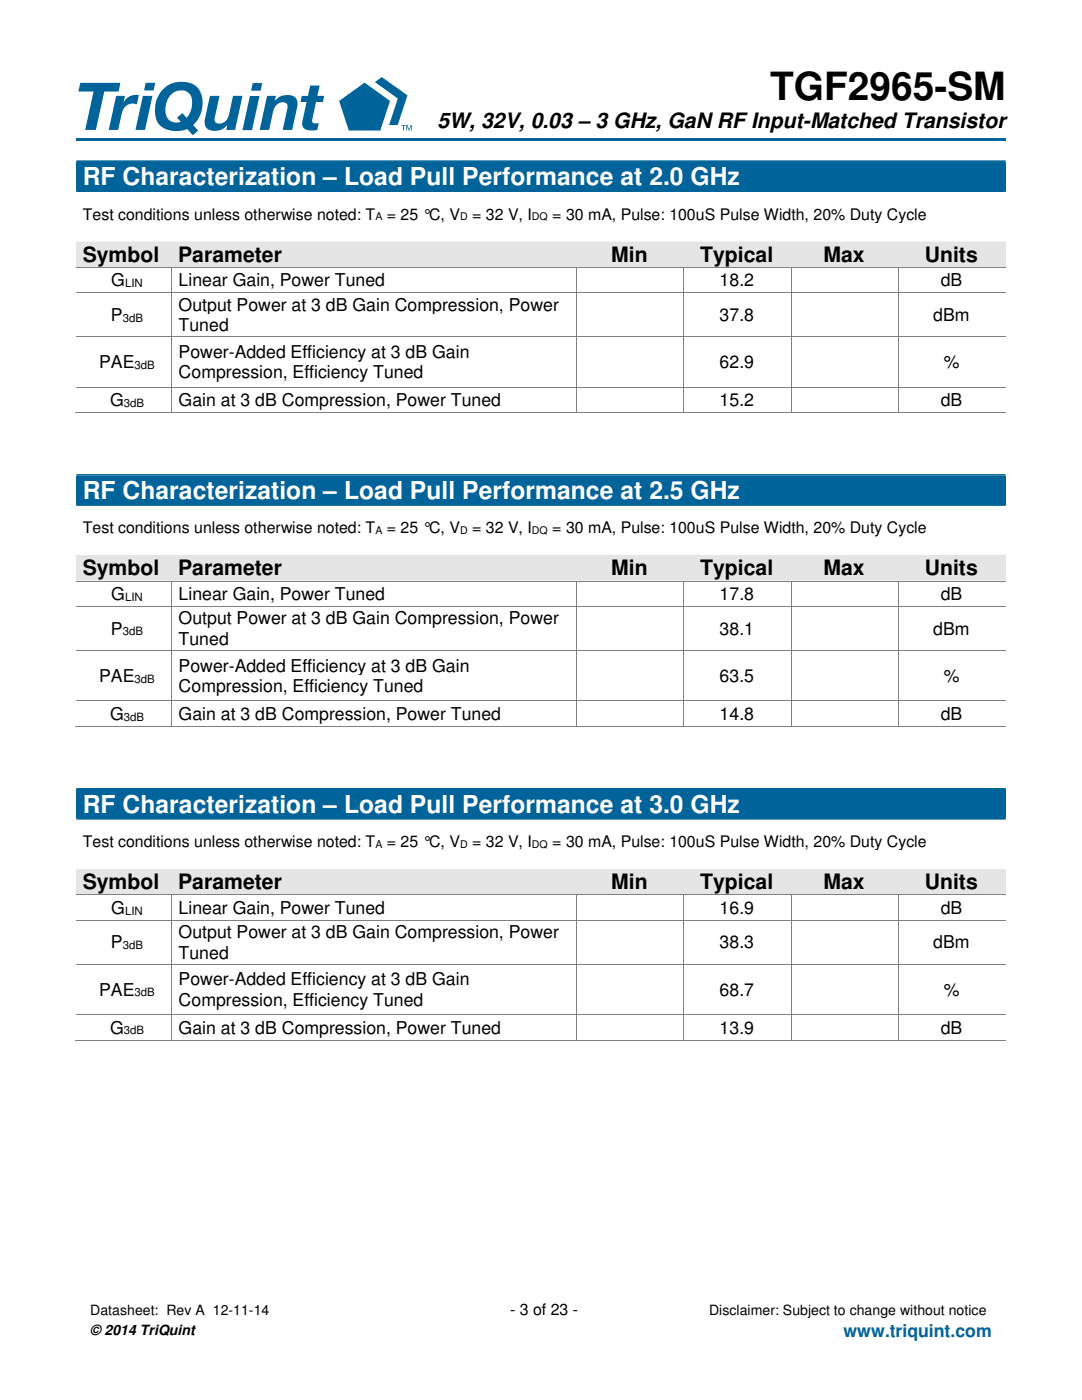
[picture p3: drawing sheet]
<svg xmlns="http://www.w3.org/2000/svg" width="216mm" height="279mm" viewBox="0 0 216 279" stroke-linecap="round" stroke-linejoin="round" font-family="sans-serif">
<defs><g id="words">
<text font-size="7.8" x="153.7" y="20">TGF2965-SM</text>
<g font-size="4.9" fill="#fff">
<text x="16.5" y="36.9">RF Characterization – Load Pull Performance at 2.0 GHz</text>
<text x="16.5" y="99.6">RF Characterization – Load Pull Performance at 2.5 GHz</text>
<text x="16.5" y="162.2">RF Characterization – Load Pull Performance at 3.0 GHz</text>
</g>
<g font-size="4.2">
<text x="87.3" y="25.6">5W, 32V, 0.03 – 3 GHz, GaN RF Input-Matched Transistor</text>
<text x="16.5" y="52.2">Symbol</text>
<text x="35.6" y="52.2">Parameter</text>
<text x="122" y="52.2">Min</text>
<text x="139.7" y="52.2">Typical</text>
<text x="164.3" y="52.2">Max</text>
<text x="184.5" y="52.2">Units</text>
<text x="16.5" y="114.8">Symbol</text>
<text x="35.6" y="114.8">Parameter</text>
<text x="122" y="114.8">Min</text>
<text x="139.7" y="114.8">Typical</text>
<text x="164.3" y="114.8">Max</text>
<text x="184.5" y="114.8">Units</text>
<text x="16.5" y="177.5">Symbol</text>
<text x="35.6" y="177.5">Parameter</text>
<text x="122" y="177.5">Min</text>
<text x="139.7" y="177.5">Typical</text>
<text x="164.3" y="177.5">Max</text>
<text x="184.5" y="177.5">Units</text>
</g>
<g font-size="3.5">
<text x="22.2" y="57.1">G</text>
<text x="35.6" y="57.1">Linear Gain, Power Tuned</text>
<text x="143.6" y="57.1">18.2</text>
<text x="187.7" y="57.1">dB</text>
<text x="22.1" y="64">P</text>
<text x="35.6" y="62">Output Power at 3 dB Gain Compression, Power</text>
<text x="143.6" y="64">37.8</text>
<text x="186.2" y="64">dBm</text>
<text x="35.6" y="66.1">Tuned</text>
<text x="35.6" y="71.4">Power-Added Efficiency at 3 dB Gain</text>
<text x="19.8" y="73.4">PAE</text>
<text x="35.6" y="75.5">Compression, Efficiency Tuned</text>
<text x="143.6" y="73.4">62.9</text>
<text x="188.3" y="73.4">%</text>
<text x="21.9" y="81">G</text>
<text x="35.6" y="81">Gain at 3 dB Compression, Power Tuned</text>
<text x="143.6" y="81">15.2</text>
<text x="187.7" y="81">dB</text>
<text x="22.2" y="119.7">G</text>
<text x="35.6" y="119.7">Linear Gain, Power Tuned</text>
<text x="143.6" y="119.7">17.8</text>
<text x="187.7" y="119.7">dB</text>
<text x="35.6" y="124.6">Output Power at 3 dB Gain Compression, Power</text>
<text x="22.1" y="126.6">P</text>
<text x="35.6" y="128.7">Tuned</text>
<text x="143.6" y="126.6">38.1</text>
<text x="186.2" y="126.6">dBm</text>
<text x="19.8" y="136.1">PAE</text>
<text x="35.6" y="134">Power-Added Efficiency at 3 dB Gain</text>
<text x="143.6" y="136.1">63.5</text>
<text x="188.3" y="136.1">%</text>
<text x="21.9" y="143.7">G</text>
<text x="35.6" y="138.1">Compression, Efficiency Tuned</text>
<text x="35.6" y="143.7">Gain at 3 dB Compression, Power Tuned</text>
<text x="143.6" y="143.7">14.8</text>
<text x="187.7" y="143.7">dB</text>
<text x="22.2" y="182.4">G</text>
<text x="35.6" y="182.4">Linear Gain, Power Tuned</text>
<text x="143.6" y="182.4">16.9</text>
<text x="187.7" y="182.4">dB</text>
<text x="22.1" y="189.3">P</text>
<text x="35.6" y="187.2">Output Power at 3 dB Gain Compression, Power</text>
<text x="35.6" y="191.3">Tuned</text>
<text x="143.6" y="189.3">38.3</text>
<text x="186.2" y="189.3">dBm</text>
<text x="35.6" y="196.7">Power-Added Efficiency at 3 dB Gain</text>
<text x="19.8" y="198.7">PAE</text>
<text x="35.6" y="200.7">Compression, Efficiency Tuned</text>
<text x="143.6" y="198.7">68.7</text>
<text x="188.3" y="198.7">%</text>
<text x="21.9" y="206.3">G</text>
<text x="35.6" y="206.3">Gain at 3 dB Compression, Power Tuned</text>
<text x="143.6" y="206.3">13.9</text>
<text x="187.7" y="206.3">dB</text>
</g>
<text font-size="3.5" fill="#00639a" x="168.3" y="266.7">www.triquint.com</text>
<g font-size="3.2">
<text x="16.5" y="43.8">Test conditions unless otherwise noted: T</text>
<text x="77.2" y="43.8">= 25 °C, V</text>
<text x="94.2" y="43.8">= 32 V, I</text>
<text x="110.2" y="43.8">= 30 mA, Pulse: 100uS Pulse Width, 20% Duty Cycle</text>
<text x="16.5" y="106.4">Test conditions unless otherwise noted: T</text>
<text x="77.2" y="106.4">= 25 °C, V</text>
<text x="94.2" y="106.4">= 32 V, I</text>
<text x="110.2" y="106.4">= 30 mA, Pulse: 100uS Pulse Width, 20% Duty Cycle</text>
<text x="16.5" y="169.1">Test conditions unless otherwise noted: T</text>
<text x="77.2" y="169.1">= 25 °C, V</text>
<text x="94.2" y="169.1">= 32 V, I</text>
<text x="110.2" y="169.1">= 30 mA, Pulse: 100uS Pulse Width, 20% Duty Cycle</text>
<text x="101.8" y="262.5">- 3 of 23 -</text>
</g>
<g font-size="2.8">
<text x="18" y="262.4">Datasheet: Rev A 12-11-14</text>
<text x="141.5" y="262.4">Disclaimer: Subject to change without notice</text>
<text x="18" y="266.5">© 2014 TriQuint</text>
</g>
<g font-size="2.3">
<text x="25" y="57.3">LIN</text>
<text x="24.5" y="64.2">3dB</text>
<text x="26.8" y="73.6">3dB</text>
<text x="24.7" y="81.2">3dB</text>
<text x="25" y="119.9">LIN</text>
<text x="24.5" y="126.8">3dB</text>
<text x="26.8" y="136.2">3dB</text>
<text x="24.7" y="143.8">3dB</text>
<text x="25" y="182.5">LIN</text>
<text x="24.5" y="189.4">3dB</text>
<text x="26.8" y="198.9">3dB</text>
<text x="24.7" y="206.4">3dB</text>
</g>
<g font-size="2.1">
<text x="74.9" y="44">A</text>
<text x="91.8" y="44">D</text>
<text x="106.2" y="44">DQ</text>
<text x="74.9" y="106.6">A</text>
<text x="91.8" y="106.6">D</text>
<text x="106.2" y="106.6">DQ</text>
<text x="74.9" y="169.2">A</text>
<text x="91.8" y="169.2">D</text>
<text x="106.2" y="169.2">DQ</text>
</g>
</g></defs>
<g fill="#00639a">
<path d="M80.1 25h.8v.1h-.3v1h-.2v-1h-.3z" fill-rule="evenodd"/>
<path d="M81.1 25h.2l.3 .9 .3-.9h.2v1.1h-.1v-1l-.3 1h-.1l-.4-1v1h-.1z" fill-rule="evenodd"/>
<path d="M67.7 20.2l5-3.7 5.1 3.7-1.9 5.9h-6.3z" fill-rule="evenodd"/>
<path d="M74.8 16.4l1.4-1 5.1 3.6-1.9 6h-1.8l1.8-5.3z" fill-rule="evenodd"/>
<path d="M16 16.5h8l-.3 1.8h-2.9l-1.7 7.6h-2.1l1.7-7.6h-3.1z" fill-rule="evenodd"/>
<path d="M23.2 19.1h1.7l-.2 1.3 .4-.6a2.79 2.79 0 0 1 2.6-.8l-.4 1.8a2.22 2.22 0 0 0-3 1.9l-.7 3.2h-1.9z" fill-rule="evenodd"/>
<path d="M41.9 19.1h1.9l-1 4.5a.97 .97 0 0 0 .5 1 .97 .97 0 0 0 1 0 2.36 2.36 0 0 0 1.5-2.2l.7-3.3h1.9l-1.5 6.8h-1.8l.3-.9-.3 .2a2.94 2.94 0 0 1-4 .2 2.18 2.18 0 0 1-.2-1.6z" fill-rule="evenodd"/>
<path d="M53.3 19.1h1.8l-.3 1 .3-.2a2.93 2.93 0 0 1 4-.3 2.3 2.3 0 0 1 .2 1.7l-1 4.6h-1.9l1-4.5a1.06 1.06 0 0 0-.6-.9 1.06 1.06 0 0 0-1.2 .1 2.62 2.62 0 0 0-1.2 2.1l-.7 3.2h-1.9z" fill-rule="evenodd"/>
<path d="M29.1 16.5h1.9l-.4 1.6h-1.9z" fill-rule="evenodd"/>
<path d="M28.5 19.1h1.9l-1.5 6.8h-1.9z" fill-rule="evenodd"/>
<path d="M50.4 16.6h1.9l-.3 1.5h-1.9z" fill-rule="evenodd"/>
<path d="M49.9 19.2h1.9l-1.5 6.8h-1.9z" fill-rule="evenodd"/>
<path d="M32.5 17.9a5.1 5.1 0 0 1 7-.3 5.8 5.8 0 0 1-1 7.4l1 1.1-1 .9-1.1-1.3a5.3 5.3 0 0 1-5.7-.9 5.9 5.9 0 0 1 .8-6.9z" fill-rule="evenodd"/>
</g>
<path d="M34.3 18.7a2.34 2.34 0 0 1 2.4-.6 2.34 2.34 0 0 1 1.6 2 4.3 4.3 0 0 1-1.1 3.4l-.8-.9-1.1 .9 .8 .8a2.17 2.17 0 0 1-3.1-2.1 4.4 4.4 0 0 1 1.3-3.5z" fill-rule="evenodd" fill="#fff"/>
<g fill="#00639a">
<path d="M61.9 17.1h1.9l-.5 2h1.4l-.3 1.3h-1.3l-.8 3.5a.67 .67 0 0 0 .3 .7 .67 .67 0 0 0 .7 0h.3l-.3 1.3a2.94 2.94 0 0 1-2.8-.4l-.2-.9 .9-4.2h-1.3l.3-1.3h1.2z" fill-rule="evenodd"/>
<path d="M15.3 27.7h185.4v.5h-185.4z" fill-rule="evenodd"/>
<path d="M15.3 27.7h185.4v.5h-185.4z" fill-rule="evenodd"/>
</g>
<g fill="#00639a">
<path d="M15.2 32h185.5v6.4h-185.5z"/>
<path d="M15.2 32.3h185.5v5.7h-185.5z"/>
</g>
<g fill="#fff">
<path d="M15.2 38.4h185.5v2.5h-185.5z"/>
<path d="M15.2 40.9h185.5v3.6h-185.5z"/>
<path d="M15.2 44.5h185.5v3.7h-185.5z"/>
</g>
<g fill="#e5e5e5">
<path d="M15.2 48.2h19.1v5.1h-19.1z"/>
<path d="M15.2 48.3h19.1v4.9h-19.1z"/>
<path d="M34.3 48.2h80.8v5.1h-80.8z"/>
<path d="M34.3 48.3h80.8v4.9h-80.8z"/>
<path d="M115.1 48.2h21.4v5.1h-21.4z"/>
<path d="M115.1 48.3h21.4v4.9h-21.4z"/>
<path d="M136.5 48.2h21.4v5.1h-21.4z"/>
<path d="M136.5 48.3h21.4v4.9h-21.4z"/>
<path d="M157.9 48.2h21.4v5.1h-21.4z"/>
<path d="M157.9 48.3h21.4v4.9h-21.4z"/>
<path d="M179.3 48.2h21.4v5.1h-21.4z"/>
<path d="M179.3 48.3h21.4v4.9h-21.4z"/>
</g>
<g fill="#fff">
<path d="M15.2 53.4h19v5h-19z"/>
<path d="M15.2 53.9h19v4h-19z"/>
<path d="M34.4 53.4h80.6v5h-80.6z"/>
<path d="M34.4 53.9h80.6v4h-80.6z"/>
<path d="M115.1 53.4h21.3v5h-21.3z"/>
<path d="M115.1 53.9h21.3v4h-21.3z"/>
<path d="M136.6 53.4h21.2v5h-21.2z"/>
<path d="M136.6 53.9h21.2v4h-21.2z"/>
<path d="M158 53.4h21.2v5h-21.2z"/>
<path d="M158 53.9h21.2v4h-21.2z"/>
<path d="M179.4 53.4h21.3v5h-21.3z"/>
<path d="M179.4 53.9h21.3v4h-21.3z"/>
</g>
<path d="M15.2 53.4h19" fill="none" stroke="#808080" stroke-width=".2"/>
<g fill="#808080">
<path d="M34.2 53.3h.2v.1h-.2z"/>
<path d="M34.4 53.3h.1v.1h-.1z"/>
</g>
<path d="M34.5 53.4h80.5" fill="none" stroke="#808080" stroke-width=".2"/>
<g fill="#808080">
<path d="M115 53.3h.1v.1h-.1z"/>
<path d="M115.1 53.3h.2v.1h-.2z"/>
</g>
<path d="M115.3 53.4h21.1" fill="none" stroke="#808080" stroke-width=".2"/>
<g fill="#808080">
<path d="M136.4 53.3h.2v.1h-.2z"/>
<path d="M136.6 53.3h.1v.1h-.1z"/>
</g>
<path d="M136.7 53.4h21.1" fill="none" stroke="#808080" stroke-width=".2"/>
<g fill="#808080">
<path d="M157.8 53.3h.2v.1h-.2z"/>
<path d="M158 53.3h.1v.1h-.1z"/>
</g>
<path d="M158.1 53.4h21.1" fill="none" stroke="#808080" stroke-width=".2"/>
<g fill="#808080">
<path d="M179.2 53.3h.2v.1h-.2z"/>
<path d="M179.4 53.3h.2v.1h-.2z"/>
</g>
<path d="M34.3 53.4v5M115.1 53.4v5M136.5 53.4v5M157.9 53.4v5M179.3 53.4v5M179.6 53.4h21.1" fill="none" stroke="#808080" stroke-width=".2"/>
<g fill="#fff">
<path d="M15.2 58.5h19v8.6h-19z"/>
<path d="M15.2 60.8h19v4h-19z"/>
<path d="M34.4 58.5h80.6v8.6h-80.6z"/>
<path d="M34.4 58.7h80.6v4.1h-80.6z"/>
<path d="M34.4 62.8h80.6v4.1h-80.6z"/>
<path d="M115.1 58.5h21.3v8.6h-21.3z"/>
<path d="M115.1 60.8h21.3v4h-21.3z"/>
<path d="M136.6 58.5h21.2v8.6h-21.2z"/>
<path d="M136.6 60.8h21.2v4h-21.2z"/>
<path d="M158 58.5h21.2v8.6h-21.2z"/>
<path d="M158 60.8h21.2v4h-21.2z"/>
<path d="M179.4 58.5h21.3v8.6h-21.3z"/>
<path d="M179.4 60.8h21.3v4h-21.3z"/>
</g>
<path d="M15.2 58.4h19" fill="none" stroke="#808080" stroke-width=".2"/>
<path d="M34.2 58.4h.2v.1h-.2z" fill="#808080"/>
<path d="M34.4 58.4h80.6" fill="none" stroke="#808080" stroke-width=".2"/>
<path d="M115 58.4h.1v.1h-.1z" fill="#808080"/>
<path d="M115.1 58.4h21.3" fill="none" stroke="#808080" stroke-width=".2"/>
<path d="M136.4 58.4h.2v.1h-.2z" fill="#808080"/>
<path d="M136.6 58.4h21.2" fill="none" stroke="#808080" stroke-width=".2"/>
<path d="M157.8 58.4h.2v.1h-.2z" fill="#808080"/>
<path d="M158 58.4h21.2" fill="none" stroke="#808080" stroke-width=".2"/>
<path d="M179.2 58.4h.2v.1h-.2z" fill="#808080"/>
<path d="M34.3 58.5v8.6M115.1 58.5v8.6M136.5 58.5v8.6M157.9 58.5v8.6M179.3 58.5v8.6M179.4 58.4h21.3" fill="none" stroke="#808080" stroke-width=".2"/>
<g fill="#fff">
<path d="M15.2 67.2h19v10h-19z"/>
<path d="M15.2 70.2h19v4.1h-19z"/>
<path d="M34.4 67.2h80.6v10h-80.6z"/>
<path d="M34.4 68.2h80.6v4h-80.6z"/>
<path d="M34.4 72.2h80.6v4.1h-80.6z"/>
<path d="M115.1 67.2h21.3v10h-21.3z"/>
<path d="M115.1 70.2h21.3v4.1h-21.3z"/>
<path d="M136.6 67.2h21.2v10h-21.2z"/>
<path d="M136.6 70.2h21.2v4.1h-21.2z"/>
<path d="M158 67.2h21.2v10h-21.2z"/>
<path d="M158 70.2h21.2v4.1h-21.2z"/>
<path d="M179.4 67.2h21.3v10h-21.3z"/>
<path d="M179.4 70.2h21.3v4.1h-21.3z"/>
</g>
<path d="M15.2 67.2h19" fill="none" stroke="#808080" stroke-width=".2"/>
<path d="M34.2 67.1h.2v.1h-.2z" fill="#808080"/>
<path d="M34.4 67.2h80.6" fill="none" stroke="#808080" stroke-width=".2"/>
<path d="M115 67.1h.1v.1h-.1z" fill="#808080"/>
<path d="M115.1 67.2h21.3" fill="none" stroke="#808080" stroke-width=".2"/>
<path d="M136.4 67.1h.2v.1h-.2z" fill="#808080"/>
<path d="M136.6 67.2h21.2" fill="none" stroke="#808080" stroke-width=".2"/>
<path d="M157.8 67.1h.2v.1h-.2z" fill="#808080"/>
<path d="M158 67.2h21.2" fill="none" stroke="#808080" stroke-width=".2"/>
<path d="M179.2 67.1h.2v.1h-.2z" fill="#808080"/>
<path d="M34.3 67.2v10M115.1 67.2v10M136.5 67.2v10M157.9 67.2v10M179.3 67.2v10M179.4 67.2h21.3" fill="none" stroke="#808080" stroke-width=".2"/>
<g fill="#fff">
<path d="M15.2 77.4h19v4.9h-19z"/>
<path d="M15.2 77.8h19v4.1h-19z"/>
<path d="M34.4 77.4h80.6v4.9h-80.6z"/>
<path d="M34.4 77.8h80.6v4.1h-80.6z"/>
<path d="M115.1 77.4h21.3v4.9h-21.3z"/>
<path d="M115.1 77.8h21.3v4.1h-21.3z"/>
<path d="M136.6 77.4h21.2v4.9h-21.2z"/>
<path d="M136.6 77.8h21.2v4.1h-21.2z"/>
<path d="M158 77.4h21.2v4.9h-21.2z"/>
<path d="M158 77.8h21.2v4.1h-21.2z"/>
<path d="M179.4 77.4h21.3v4.9h-21.3z"/>
<path d="M179.4 77.8h21.3v4.1h-21.3z"/>
</g>
<path d="M15.2 77.3h19" fill="none" stroke="#808080" stroke-width=".2"/>
<path d="M34.2 77.2h.2v.2h-.2z" fill="#808080"/>
<path d="M34.4 77.3h80.6" fill="none" stroke="#808080" stroke-width=".2"/>
<path d="M115 77.2h.1v.2h-.1z" fill="#808080"/>
<path d="M115.1 77.3h21.3" fill="none" stroke="#808080" stroke-width=".2"/>
<path d="M136.4 77.2h.2v.2h-.2z" fill="#808080"/>
<path d="M136.6 77.3h21.2" fill="none" stroke="#808080" stroke-width=".2"/>
<path d="M157.8 77.2h.2v.2h-.2z" fill="#808080"/>
<path d="M158 77.3h21.2" fill="none" stroke="#808080" stroke-width=".2"/>
<path d="M179.2 77.2h.2v.2h-.2z" fill="#808080"/>
<path d="M34.3 77.4v4.9M179.4 77.3h21.3M15 82.4h19.2" fill="none" stroke="#808080" stroke-width=".2"/>
<path d="M34.2 82.3h.2v.1h-.2z" fill="#808080"/>
<path d="M115.1 77.4v4.9M34.4 82.4h80.6" fill="none" stroke="#808080" stroke-width=".2"/>
<path d="M115 82.3h.1v.1h-.1z" fill="#808080"/>
<path d="M136.5 77.4v4.9M115.1 82.4h21.3" fill="none" stroke="#808080" stroke-width=".2"/>
<path d="M136.4 82.3h.2v.1h-.2z" fill="#808080"/>
<path d="M157.9 77.4v4.9M136.6 82.4h21.2" fill="none" stroke="#808080" stroke-width=".2"/>
<path d="M157.8 82.3h.2v.1h-.2z" fill="#808080"/>
<path d="M179.3 77.4v4.9M158 82.4h21.2" fill="none" stroke="#808080" stroke-width=".2"/>
<path d="M179.2 82.3h.2v.1h-.2z" fill="#808080"/>
<path d="M179.4 82.4h21.3" fill="none" stroke="#808080" stroke-width=".2"/>
<g fill="#00639a">
<path d="M15.2 94.6h185.5v6.4h-185.5z"/>
<path d="M15.2 95h185.5v5.6h-185.5z"/>
</g>
<g fill="#fff">
<path d="M15.2 101h185.5v2.5h-185.5z"/>
<path d="M15.2 103.5h185.5v3.6h-185.5z"/>
<path d="M15.2 107.1h185.5v3.7h-185.5z"/>
</g>
<g fill="#e5e5e5">
<path d="M15.2 110.8h19.1v5.1h-19.1z"/>
<path d="M15.2 110.9h19.1v4.9h-19.1z"/>
<path d="M34.3 110.8h80.8v5.1h-80.8z"/>
<path d="M34.3 110.9h80.8v4.9h-80.8z"/>
<path d="M115.1 110.8h21.4v5.1h-21.4z"/>
<path d="M115.1 110.9h21.4v4.9h-21.4z"/>
<path d="M136.5 110.8h21.4v5.1h-21.4z"/>
<path d="M136.5 110.9h21.4v4.9h-21.4z"/>
<path d="M157.9 110.8h21.4v5.1h-21.4z"/>
<path d="M157.9 110.9h21.4v4.9h-21.4z"/>
<path d="M179.3 110.8h21.4v5.1h-21.4z"/>
<path d="M179.3 110.9h21.4v4.9h-21.4z"/>
</g>
<g fill="#fff">
<path d="M15.2 116.1h19v4.9h-19z"/>
<path d="M15.2 116.5h19v4h-19z"/>
<path d="M34.4 116.1h80.6v4.9h-80.6z"/>
<path d="M34.4 116.5h80.6v4h-80.6z"/>
<path d="M115.1 116.1h21.3v4.9h-21.3z"/>
<path d="M115.1 116.5h21.3v4h-21.3z"/>
<path d="M136.6 116.1h21.2v4.9h-21.2z"/>
<path d="M136.6 116.5h21.2v4h-21.2z"/>
<path d="M158 116.1h21.2v4.9h-21.2z"/>
<path d="M158 116.5h21.2v4h-21.2z"/>
<path d="M179.4 116.1h21.3v4.9h-21.3z"/>
<path d="M179.4 116.5h21.3v4h-21.3z"/>
</g>
<path d="M15.2 116h19" fill="none" stroke="#808080" stroke-width=".2"/>
<g fill="#808080">
<path d="M34.2 115.9h.2v.2h-.2z"/>
<path d="M34.4 115.9h.1v.2h-.1z"/>
</g>
<path d="M34.5 116h80.5" fill="none" stroke="#808080" stroke-width=".2"/>
<g fill="#808080">
<path d="M115 115.9h.1v.2h-.1z"/>
<path d="M115.1 115.9h.2v.2h-.2z"/>
</g>
<path d="M115.3 116h21.1" fill="none" stroke="#808080" stroke-width=".2"/>
<g fill="#808080">
<path d="M136.4 115.9h.2v.2h-.2z"/>
<path d="M136.6 115.9h.1v.2h-.1z"/>
</g>
<path d="M136.7 116h21.1" fill="none" stroke="#808080" stroke-width=".2"/>
<g fill="#808080">
<path d="M157.8 115.9h.2v.2h-.2z"/>
<path d="M158 115.9h.1v.2h-.1z"/>
</g>
<path d="M158.1 116h21.1" fill="none" stroke="#808080" stroke-width=".2"/>
<g fill="#808080">
<path d="M179.2 115.9h.2v.2h-.2z"/>
<path d="M179.4 115.9h.2v.2h-.2z"/>
</g>
<path d="M34.3 116.1v4.9M115.1 116.1v4.9M136.5 116.1v4.9M157.9 116.1v4.9M179.3 116.1v4.9M179.6 116h21.1" fill="none" stroke="#808080" stroke-width=".2"/>
<g fill="#fff">
<path d="M15.2 121.1h19v8.6h-19z"/>
<path d="M15.2 123.4h19v4h-19z"/>
<path d="M34.4 121.1h80.6v8.6h-80.6z"/>
<path d="M34.4 121.4h80.6v4h-80.6z"/>
<path d="M34.4 125.4h80.6v4.1h-80.6z"/>
<path d="M115.1 121.1h21.3v8.6h-21.3z"/>
<path d="M115.1 123.4h21.3v4h-21.3z"/>
<path d="M136.6 121.1h21.2v8.6h-21.2z"/>
<path d="M136.6 123.4h21.2v4h-21.2z"/>
<path d="M158 121.1h21.2v8.6h-21.2z"/>
<path d="M158 123.4h21.2v4h-21.2z"/>
<path d="M179.4 121.1h21.3v8.6h-21.3z"/>
<path d="M179.4 123.4h21.3v4h-21.3z"/>
</g>
<path d="M15.2 121.1h19" fill="none" stroke="#808080" stroke-width=".2"/>
<path d="M34.2 121h.2v.1h-.2z" fill="#808080"/>
<path d="M34.4 121.1h80.6" fill="none" stroke="#808080" stroke-width=".2"/>
<path d="M115 121h.1v.1h-.1z" fill="#808080"/>
<path d="M115.1 121.1h21.3" fill="none" stroke="#808080" stroke-width=".2"/>
<path d="M136.4 121h.2v.1h-.2z" fill="#808080"/>
<path d="M136.6 121.1h21.2" fill="none" stroke="#808080" stroke-width=".2"/>
<path d="M157.8 121h.2v.1h-.2z" fill="#808080"/>
<path d="M158 121.1h21.2" fill="none" stroke="#808080" stroke-width=".2"/>
<path d="M179.2 121h.2v.1h-.2z" fill="#808080"/>
<path d="M34.3 121.1v8.6M115.1 121.1v8.6M136.5 121.1v8.6M157.9 121.1v8.6M179.3 121.1v8.6M179.4 121.1h21.3" fill="none" stroke="#808080" stroke-width=".2"/>
<g fill="#fff">
<path d="M15.2 129.9h19v9.9h-19z"/>
<path d="M15.2 132.8h19v4.1h-19z"/>
<path d="M34.4 129.9h80.6v9.9h-80.6z"/>
<path d="M34.4 130.8h80.6v4h-80.6z"/>
<path d="M34.4 134.8h80.6v4.1h-80.6z"/>
<path d="M115.1 129.9h21.3v9.9h-21.3z"/>
<path d="M115.1 132.8h21.3v4.1h-21.3z"/>
<path d="M136.6 129.9h21.2v9.9h-21.2z"/>
<path d="M136.6 132.8h21.2v4.1h-21.2z"/>
<path d="M158 129.9h21.2v9.9h-21.2z"/>
<path d="M158 132.8h21.2v4.1h-21.2z"/>
<path d="M179.4 129.9h21.3v9.9h-21.3z"/>
<path d="M179.4 132.8h21.3v4.1h-21.3z"/>
</g>
<path d="M15.2 129.8h19" fill="none" stroke="#808080" stroke-width=".2"/>
<path d="M34.2 129.7h.2v.2h-.2z" fill="#808080"/>
<path d="M34.4 129.8h80.6" fill="none" stroke="#808080" stroke-width=".2"/>
<path d="M115 129.7h.1v.2h-.1z" fill="#808080"/>
<path d="M115.1 129.8h21.3" fill="none" stroke="#808080" stroke-width=".2"/>
<path d="M136.4 129.7h.2v.2h-.2z" fill="#808080"/>
<path d="M136.6 129.8h21.2" fill="none" stroke="#808080" stroke-width=".2"/>
<path d="M157.8 129.7h.2v.2h-.2z" fill="#808080"/>
<path d="M158 129.8h21.2" fill="none" stroke="#808080" stroke-width=".2"/>
<path d="M179.2 129.7h.2v.2h-.2z" fill="#808080"/>
<path d="M34.3 129.9v9.9M115.1 129.9v9.9M136.5 129.9v9.9M157.9 129.9v9.9M179.3 129.9v9.9M179.4 129.8h21.3" fill="none" stroke="#808080" stroke-width=".2"/>
<g fill="#fff">
<path d="M15.2 140h19v4.9h-19z"/>
<path d="M15.2 140.4h19v4.1h-19z"/>
<path d="M34.4 140h80.6v4.9h-80.6z"/>
<path d="M34.4 140.4h80.6v4.1h-80.6z"/>
<path d="M115.1 140h21.3v4.9h-21.3z"/>
<path d="M115.1 140.4h21.3v4.1h-21.3z"/>
<path d="M136.6 140h21.2v4.9h-21.2z"/>
<path d="M136.6 140.4h21.2v4.1h-21.2z"/>
<path d="M158 140h21.2v4.9h-21.2z"/>
<path d="M158 140.4h21.2v4.1h-21.2z"/>
<path d="M179.4 140h21.3v4.9h-21.3z"/>
<path d="M179.4 140.4h21.3v4.1h-21.3z"/>
</g>
<path d="M15.2 139.9h19" fill="none" stroke="#808080" stroke-width=".2"/>
<path d="M34.2 139.8h.2v.2h-.2z" fill="#808080"/>
<path d="M34.4 139.9h80.6" fill="none" stroke="#808080" stroke-width=".2"/>
<path d="M115 139.8h.1v.2h-.1z" fill="#808080"/>
<path d="M115.1 139.9h21.3" fill="none" stroke="#808080" stroke-width=".2"/>
<path d="M136.4 139.8h.2v.2h-.2z" fill="#808080"/>
<path d="M136.6 139.9h21.2" fill="none" stroke="#808080" stroke-width=".2"/>
<path d="M157.8 139.8h.2v.2h-.2z" fill="#808080"/>
<path d="M158 139.9h21.2" fill="none" stroke="#808080" stroke-width=".2"/>
<path d="M179.2 139.8h.2v.2h-.2z" fill="#808080"/>
<path d="M34.3 140v4.9M179.4 139.9h21.3M15 145h19.2" fill="none" stroke="#808080" stroke-width=".2"/>
<path d="M34.2 144.9h.2v.2h-.2z" fill="#808080"/>
<path d="M115.1 140v4.9M34.4 145h80.6" fill="none" stroke="#808080" stroke-width=".2"/>
<path d="M115 144.9h.1v.2h-.1z" fill="#808080"/>
<path d="M136.5 140v4.9M115.1 145h21.3" fill="none" stroke="#808080" stroke-width=".2"/>
<path d="M136.4 144.9h.2v.2h-.2z" fill="#808080"/>
<path d="M157.9 140v4.9M136.6 145h21.2" fill="none" stroke="#808080" stroke-width=".2"/>
<path d="M157.8 144.9h.2v.2h-.2z" fill="#808080"/>
<path d="M179.3 140v4.9M158 145h21.2" fill="none" stroke="#808080" stroke-width=".2"/>
<path d="M179.2 144.9h.2v.2h-.2z" fill="#808080"/>
<path d="M179.4 145h21.3" fill="none" stroke="#808080" stroke-width=".2"/>
<g fill="#00639a">
<path d="M15.2 157.2h185.5v6.4h-185.5z"/>
<path d="M15.2 157.6h185.5v5.6h-185.5z"/>
</g>
<g fill="#fff">
<path d="M15.2 163.6h185.5v2.5h-185.5z"/>
<path d="M15.2 166.1h185.5v3.7h-185.5z"/>
<path d="M15.2 169.8h185.5v3.6h-185.5z"/>
</g>
<g fill="#e5e5e5">
<path d="M15.2 173.4h19.1v5.1h-19.1z"/>
<path d="M15.2 173.5h19.1v4.9h-19.1z"/>
<path d="M34.3 173.4h80.8v5.1h-80.8z"/>
<path d="M34.3 173.5h80.8v4.9h-80.8z"/>
<path d="M115.1 173.4h21.4v5.1h-21.4z"/>
<path d="M115.1 173.5h21.4v4.9h-21.4z"/>
<path d="M136.5 173.4h21.4v5.1h-21.4z"/>
<path d="M136.5 173.5h21.4v4.9h-21.4z"/>
<path d="M157.9 173.4h21.4v5.1h-21.4z"/>
<path d="M157.9 173.5h21.4v4.9h-21.4z"/>
<path d="M179.3 173.4h21.4v5.1h-21.4z"/>
<path d="M179.3 173.5h21.4v4.9h-21.4z"/>
</g>
<g fill="#fff">
<path d="M15.2 178.7h19v4.9h-19z"/>
<path d="M15.2 179.1h19v4.1h-19z"/>
<path d="M34.4 178.7h80.6v4.9h-80.6z"/>
<path d="M34.4 179.1h80.6v4.1h-80.6z"/>
<path d="M115.1 178.7h21.3v4.9h-21.3z"/>
<path d="M115.1 179.1h21.3v4.1h-21.3z"/>
<path d="M136.6 178.7h21.2v4.9h-21.2z"/>
<path d="M136.6 179.1h21.2v4.1h-21.2z"/>
<path d="M158 178.7h21.2v4.9h-21.2z"/>
<path d="M158 179.1h21.2v4.1h-21.2z"/>
<path d="M179.4 178.7h21.3v4.9h-21.3z"/>
<path d="M179.4 179.1h21.3v4.1h-21.3z"/>
</g>
<path d="M15.2 178.6h19" fill="none" stroke="#808080" stroke-width=".2"/>
<g fill="#808080">
<path d="M34.2 178.5h.2v.2h-.2z"/>
<path d="M34.4 178.5h.1v.2h-.1z"/>
</g>
<path d="M34.5 178.6h80.5" fill="none" stroke="#808080" stroke-width=".2"/>
<g fill="#808080">
<path d="M115 178.5h.1v.2h-.1z"/>
<path d="M115.1 178.5h.2v.2h-.2z"/>
</g>
<path d="M115.3 178.6h21.1" fill="none" stroke="#808080" stroke-width=".2"/>
<g fill="#808080">
<path d="M136.4 178.5h.2v.2h-.2z"/>
<path d="M136.6 178.5h.1v.2h-.1z"/>
</g>
<path d="M136.7 178.6h21.1" fill="none" stroke="#808080" stroke-width=".2"/>
<g fill="#808080">
<path d="M157.8 178.5h.2v.2h-.2z"/>
<path d="M158 178.5h.1v.2h-.1z"/>
</g>
<path d="M158.1 178.6h21.1" fill="none" stroke="#808080" stroke-width=".2"/>
<g fill="#808080">
<path d="M179.2 178.5h.2v.2h-.2z"/>
<path d="M179.4 178.5h.2v.2h-.2z"/>
</g>
<path d="M34.3 178.7v4.9M115.1 178.7v4.9M136.5 178.7v4.9M157.9 178.7v4.9M179.3 178.7v4.9M179.6 178.6h21.1" fill="none" stroke="#808080" stroke-width=".2"/>
<g fill="#fff">
<path d="M15.2 183.7h19v8.6h-19z"/>
<path d="M15.2 186h19v4.1h-19z"/>
<path d="M34.4 183.7h80.6v8.6h-80.6z"/>
<path d="M34.4 184h80.6v4h-80.6z"/>
<path d="M34.4 188h80.6v4.1h-80.6z"/>
<path d="M115.1 183.7h21.3v8.6h-21.3z"/>
<path d="M115.1 186h21.3v4.1h-21.3z"/>
<path d="M136.6 183.7h21.2v8.6h-21.2z"/>
<path d="M136.6 186h21.2v4.1h-21.2z"/>
<path d="M158 183.7h21.2v8.6h-21.2z"/>
<path d="M158 186h21.2v4.1h-21.2z"/>
<path d="M179.4 183.7h21.3v8.6h-21.3z"/>
<path d="M179.4 186h21.3v4.1h-21.3z"/>
</g>
<path d="M15.2 183.7h19" fill="none" stroke="#808080" stroke-width=".2"/>
<path d="M34.2 183.6h.2v.1h-.2z" fill="#808080"/>
<path d="M34.4 183.7h80.6" fill="none" stroke="#808080" stroke-width=".2"/>
<path d="M115 183.6h.1v.1h-.1z" fill="#808080"/>
<path d="M115.1 183.7h21.3" fill="none" stroke="#808080" stroke-width=".2"/>
<path d="M136.4 183.6h.2v.1h-.2z" fill="#808080"/>
<path d="M136.6 183.7h21.2" fill="none" stroke="#808080" stroke-width=".2"/>
<path d="M157.8 183.6h.2v.1h-.2z" fill="#808080"/>
<path d="M158 183.7h21.2" fill="none" stroke="#808080" stroke-width=".2"/>
<path d="M179.2 183.6h.2v.1h-.2z" fill="#808080"/>
<path d="M34.3 183.7v8.6M115.1 183.7v8.6M136.5 183.7v8.6M157.9 183.7v8.6M179.3 183.7v8.6M179.4 183.7h21.3" fill="none" stroke="#808080" stroke-width=".2"/>
<g fill="#fff">
<path d="M15.2 192.5h19v9.9h-19z"/>
<path d="M15.2 195.4h19v4.1h-19z"/>
<path d="M34.4 192.5h80.6v9.9h-80.6z"/>
<path d="M34.4 193.4h80.6v4.1h-80.6z"/>
<path d="M34.4 197.5h80.6v4h-80.6z"/>
<path d="M115.1 192.5h21.3v9.9h-21.3z"/>
<path d="M115.1 195.4h21.3v4.1h-21.3z"/>
<path d="M136.6 192.5h21.2v9.9h-21.2z"/>
<path d="M136.6 195.4h21.2v4.1h-21.2z"/>
<path d="M158 192.5h21.2v9.9h-21.2z"/>
<path d="M158 195.4h21.2v4.1h-21.2z"/>
<path d="M179.4 192.5h21.3v9.9h-21.3z"/>
<path d="M179.4 195.4h21.3v4.1h-21.3z"/>
</g>
<path d="M15.2 192.4h19" fill="none" stroke="#808080" stroke-width=".2"/>
<path d="M34.2 192.3h.2v.2h-.2z" fill="#808080"/>
<path d="M34.4 192.4h80.6" fill="none" stroke="#808080" stroke-width=".2"/>
<path d="M115 192.3h.1v.2h-.1z" fill="#808080"/>
<path d="M115.1 192.4h21.3" fill="none" stroke="#808080" stroke-width=".2"/>
<path d="M136.4 192.3h.2v.2h-.2z" fill="#808080"/>
<path d="M136.6 192.4h21.2" fill="none" stroke="#808080" stroke-width=".2"/>
<path d="M157.8 192.3h.2v.2h-.2z" fill="#808080"/>
<path d="M158 192.4h21.2" fill="none" stroke="#808080" stroke-width=".2"/>
<path d="M179.2 192.3h.2v.2h-.2z" fill="#808080"/>
<path d="M34.3 192.5v9.9M115.1 192.5v9.9M136.5 192.5v9.9M157.9 192.5v9.9M179.3 192.5v9.9M179.4 192.4h21.3" fill="none" stroke="#808080" stroke-width=".2"/>
<g fill="#fff">
<path d="M15.2 202.6h19v4.9h-19z"/>
<path d="M15.2 203h19v4.1h-19z"/>
<path d="M34.4 202.6h80.6v4.9h-80.6z"/>
<path d="M34.4 203h80.6v4.1h-80.6z"/>
<path d="M115.1 202.6h21.3v4.9h-21.3z"/>
<path d="M115.1 203h21.3v4.1h-21.3z"/>
<path d="M136.6 202.6h21.2v4.9h-21.2z"/>
<path d="M136.6 203h21.2v4.1h-21.2z"/>
<path d="M158 202.6h21.2v4.9h-21.2z"/>
<path d="M158 203h21.2v4.1h-21.2z"/>
<path d="M179.4 202.6h21.3v4.9h-21.3z"/>
<path d="M179.4 203h21.3v4.1h-21.3z"/>
</g>
<path d="M15.2 202.5h19" fill="none" stroke="#808080" stroke-width=".2"/>
<path d="M34.2 202.4h.2v.2h-.2z" fill="#808080"/>
<path d="M34.4 202.5h80.6" fill="none" stroke="#808080" stroke-width=".2"/>
<path d="M115 202.4h.1v.2h-.1z" fill="#808080"/>
<path d="M115.1 202.5h21.3" fill="none" stroke="#808080" stroke-width=".2"/>
<path d="M136.4 202.4h.2v.2h-.2z" fill="#808080"/>
<path d="M136.6 202.5h21.2" fill="none" stroke="#808080" stroke-width=".2"/>
<path d="M157.8 202.4h.2v.2h-.2z" fill="#808080"/>
<path d="M158 202.5h21.2" fill="none" stroke="#808080" stroke-width=".2"/>
<path d="M179.2 202.4h.2v.2h-.2z" fill="#808080"/>
<path d="M15 207.6h19.2M34.3 202.6v4.9M179.4 202.5h21.3" fill="none" stroke="#808080" stroke-width=".2"/>
<path d="M34.2 207.5h.2v.2h-.2z" fill="#808080"/>
<path d="M34.4 207.6h80.6M115.1 202.6v4.9" fill="none" stroke="#808080" stroke-width=".2"/>
<path d="M115 207.5h.1v.2h-.1z" fill="#808080"/>
<path d="M115.1 207.6h21.3M136.5 202.6v4.9" fill="none" stroke="#808080" stroke-width=".2"/>
<path d="M136.4 207.5h.2v.2h-.2z" fill="#808080"/>
<path d="M136.6 207.6h21.2M157.9 202.6v4.9" fill="none" stroke="#808080" stroke-width=".2"/>
<path d="M157.8 207.5h.2v.2h-.2z" fill="#808080"/>
<path d="M158 207.6h21.2M179.3 202.6v4.9" fill="none" stroke="#808080" stroke-width=".2"/>
<path d="M179.2 207.5h.2v.2h-.2z" fill="#808080"/>
<path d="M179.4 207.6h21.3" fill="none" stroke="#808080" stroke-width=".2"/>
<use href="#words"/>
</svg>
